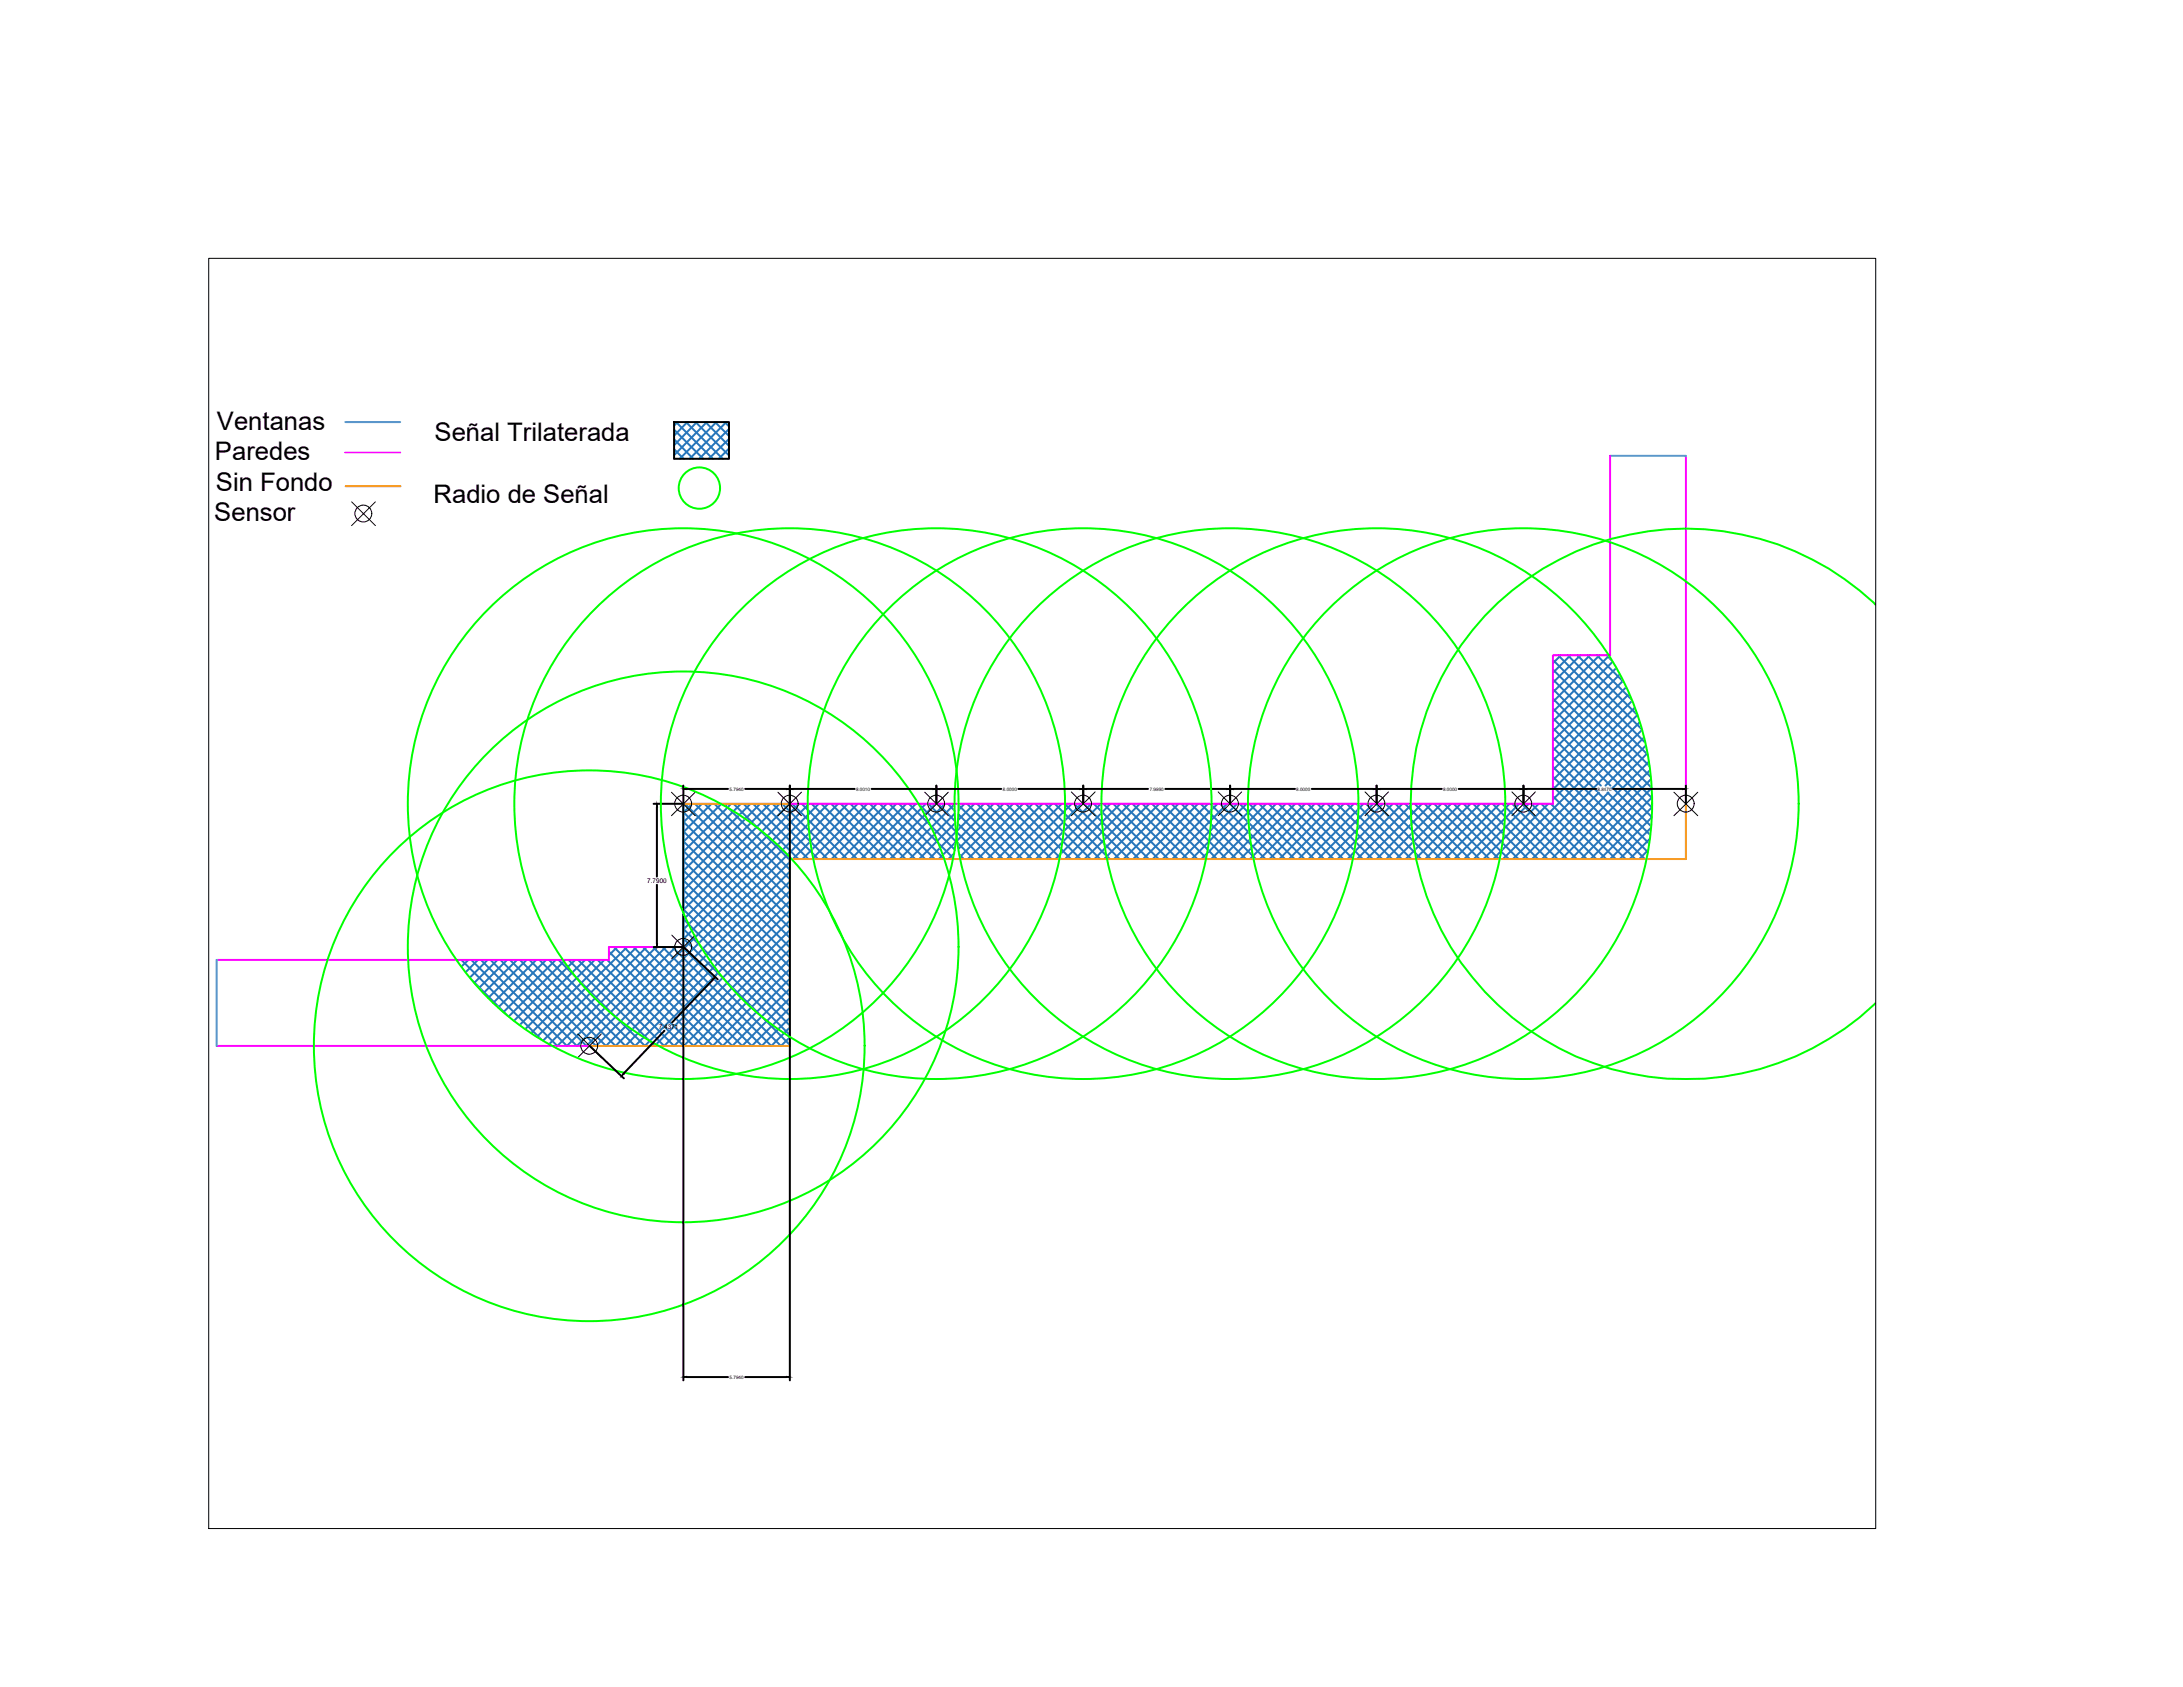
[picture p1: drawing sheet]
<svg xmlns="http://www.w3.org/2000/svg" width="279mm" height="216mm" viewBox="0 0 279 216" stroke-linecap="round" stroke-linejoin="round" font-family="sans-serif">
<defs><g id="words">
<g font-size="3.3">
<text x="27.5" y="58.9">Paredes</text>
<text x="27.8" y="55">Ventanas</text>
<text x="55.6" y="56.5">Señal Trilaterada</text>
<text x="27.6" y="62.9">Sin Fondo</text>
<text x="55.5" y="64.3">Radio de Señal</text>
<text x="27.4" y="66.7">Sensor</text>
</g>
<g font-size=".8">
<text x="82.8" y="113">7.7900</text>
<text x="84.3" y="131.7">7.4371</text>
</g>
<g font-size=".6">
<text x="93.4" y="101.2">5.7940</text>
<text x="109.6" y="101.2">8.0010</text>
<text x="128.4" y="101.2">8.0000</text>
<text x="147.2" y="101.2">7.9990</text>
<text x="165.9" y="101.2">8.0000</text>
<text x="184.7" y="101.2">8.0000</text>
<text x="204.5" y="101.2">8.8470</text>
<text x="93.4" y="176.4">5.7940</text>
</g>
</g></defs>
<!-- layer: 0 -->
<g fill="none" stroke="#2776bb" stroke-width=".25">
<path d="M86.3 58.7h.1M86.3 57.5l1.2 1.2M86.3 56.2l2.4 2.5M86.3 55l3.7 3.7M86.5 54l4.7 4.7M86.7 54l-.4 .5M87.8 54l4.7 4.7M88 54l-1.7 1.8M89 54l4.3 4.3M89.2 54l-2.9 3M90.3 54l3 3.1M90.5 54l-4.2 4.3"/>
<path d="M91.5 54l1.8 1.8M91.7 54l-4.7 4.7M92.8 54l.5 .6M93 54l-4.7 4.7M93.3 54.9l-3.8 3.8M93.3 56.2l-2.6 2.5M93.3 57.4l-1.3 1.3M93.3 58.7h-.1M198.8 90.7l12.6 12.6-6.6 6.6M198.8 99.4l10.5 10.5M198.8 98.1l11.7 11.8M198.8 96.9l12.1 12.2"/>
<path d="M198.8 95.7l5.6 5.6M198.8 94.4l6.1 6.1M198.8 93.2l7.3 7.3M198.8 91.9l12.6 12.7M198.8 89.4l12.6 12.7M198.8 88.2l12.6 12.6M198.8 87l12.5 12.4M198.8 85.7l12.3 12.3M198.8 84.5l12.1 12.1M199.4 83.9l11.1 11.1M199.8 83.9l-1 1M200.7 83.9l9.4 9.4"/>
<path d="M201 83.9l-2.2 2.2M201.9 83.9l7.7 7.6M202.3 83.9l-3.5 3.5M203.2 83.9l5.6 5.6M203.5 83.9l-4.7 4.7M204.4 83.9l3.4 3.3M204.7 83.9l-5.9 5.9M205.7 83.9l.5 .6M205.9 83.9l-7.1 7.2M206.4 84.7l-7.6 7.6M206.8 85.5l-8 8.1M207.3 86.3l-8.5 8.5"/>
<path d="M207.7 87.1l-8.9 9M208.1 88l-9.3 9.3M208.5 88.8l-9.7 9.8M208.9 89.7l-10.1 10.1M209.2 90.6l-10.4 10.4M209.6 91.5l-10.8 10.8M209.8 92.5l-17.4 17.4M210.1 93.4l-16.5 16.5M210.4 94.4l-15.5 15.5M210.7 95.4l-5.2 5.1M210.8 96.4l-4.4 4.5M211 97.5l-12.4 12.4"/>
<path d="M211.2 98.6l-11.3 11.3M211.3 99.7l-10.2 10.2M87.5 118.9l13.6 13.6M87.5 117.6l13.6 13.6M87.5 116.4l13.6 13.6M87.5 115.1l13.6 13.6M87.5 113.9l13.6 13.6M87.5 112.6l13.6 13.6M87.5 111.4l13.6 13.6M87.5 110.2l13.6 13.5M87.5 108.9l13.6 13.6M87.5 107.7l13.6 13.5"/>
<path d="M87.5 106.4l13.6 13.6M87.5 105.2l13.6 13.6M87.5 103.9l13.6 13.6M87.7 102.9l13.4 13.4M88.6 102.9l-1.1 1.1M88.9 102.9l12.2 12.1M89.8 102.9l-2.3 2.3M90.2 102.9l10.9 10.9M91.1 102.9l-3.6 3.6M91.4 102.9l9.7 9.6M92.3 102.9l-4.8 4.8M92.7 102.9l8.4 8.4"/>
<path d="M93.6 102.9l-6.1 6.1M93.9 102.9l7.2 7.2M94.8 102.9l-7.3 7.3M95.2 102.9l7 7M96.1 102.9l-8.6 8.6M96.4 102.9l7.1 7M97.3 102.9l-9.8 9.8M97.7 102.9l7 7M98.6 102.9l-11.1 11.1M98.9 102.9l7 7M99.8 102.9l-12.3 12.3M100.1 102.9l7.1 7"/>
<path d="M101 102.9l-13.5 13.6M101.1 114l-19.8 19.9-11-11M101.1 115.3l-18.5 18.6-11.1-11M101.1 116.5l-17.3 17.4-11-11M101.1 110.3l-23.5 23.6-11.1-11M101.1 111.5l-22.3 22.4-11-11M101.1 112.8l-21 21.1-11.1-11M101.1 117.8l-16.1 16.1-11-11M101.1 119l-14.8 14.9-11-11M101.4 102.9l7 7M102.3 102.9l-14.8 14.8M102.6 102.9l7.1 7"/>
<path d="M103.5 102.9l-16 16.1M103.9 102.9l7 7M104.8 102.9l-17.3 17.3M105.1 102.9l7.1 7M106 102.9l-30.9 31-11-11M106.4 102.9l7 7M107.3 102.9l-31 31-11-11M107.6 102.9l7 7M108.5 102.9l-7 7M108.8 102.9l7.1 7M109.8 102.9l-7.1 7M110.1 102.9l7 7"/>
<path d="M111 102.9l-7 7M111.3 102.9l7.1 7M112.2 102.9l-7 7M112.6 102.9l7 7M113.5 102.9l-7.1 7M113.8 102.9l7.1 7M114.7 102.9l-7 7M115.1 102.9l6.9 6.9M116 102.9l-7.1 7M116.3 102.9l5.9 5.9M117.2 102.9l-7 7M117.6 102.9l4.7 4.8"/>
<path d="M118.5 102.9l-7.1 7M118.8 102.9l3.6 3.6M119.7 102.9l-7 7M120.1 102.9l2.2 2.2M120.9 102.9l-7 7M121.3 102.9l.9 .9M122.1 109.2l-.7 .7M122.2 104.1l-5.8 5.8M122.2 102.9l-7.1 7M122.3 105.3l-4.7 4.6M122.3 107.7l-2.2 2.2M122.4 106.4l-3.5 3.5"/>
<path d="M122.5 106.6l3.4 3.3M122.6 107.9l2 2M122.6 105.4l4.5 4.5M122.7 104.2l5.7 5.7M122.7 103l6.9 6.9M122.8 109.4l.6 .5M123.4 102.9l-.7 .8M123.8 102.9l7.1 7M124.7 102.9l-2.1 2M125.1 102.9l7 7M125.9 102.9l-3.4 3.4M126.3 102.9l7.1 7"/>
<path d="M127.2 102.9l-4.7 4.7M127.6 102.9l7 7M128.4 102.9l-5.7 5.7M128.8 102.9l7 7M129.7 102.9l-6.8 6.8M130 102.9l7.1 7M130.9 102.9l-7 7M131.3 102.9l7 7M132.2 102.9l-7.1 7M132.5 102.9l7.1 7M133.4 102.9l-7 7M133.8 102.9l7 7"/>
<path d="M134.7 102.9l-7.1 7M135 102.9l7.1 7M135.9 102.9l-7 7M136.3 102.9l7 7M137.2 102.9l-7.1 7M137.5 102.9l7 7M138.4 102.9l-7 7M138.7 102.9l7.1 7M139.7 102.9l-7.1 7M140 102.9l7 7M140.9 102.9l-7 7M141.2 102.9l7.1 7"/>
<path d="M142.1 102.9l-7 7M142.5 102.9l7 7M143.4 102.9l-7.1 7M143.7 102.9l7 7M144.6 102.9l-7 7M144.9 102.9l7.1 7M145.9 102.9l-7.1 7M146.2 102.9l7 7M147.1 102.9l-7 7M147.4 102.9l7.1 7M148.4 102.9l-7.1 7M148.7 102.9l7 7"/>
<path d="M149.6 102.9l-7 7M149.9 102.9l7.1 7M150.8 102.9l-7 7M151.2 102.9l7 7M152.1 102.9l-7.1 7M152.4 102.9l7.1 7M153.3 102.9l-7 7M153.7 102.9l7 7M154.6 102.9l-7.1 7M154.9 102.9l7.1 7M155.8 102.9l-7 7M156.2 102.9l7 7"/>
<path d="M157.1 102.9l-7.1 7M157.4 102.9l7.1 7M158.3 102.9l-7 7M158.7 102.9l7 7M159.6 102.9l-7.1 7M159.9 102.9l7.1 7M160.8 102.9l-7 7M161.2 102.9l7 7M162.1 102.9l-7.1 7M162.4 102.9l7.1 7M163.3 102.9l-7 7M163.7 102.9l7 7"/>
<path d="M164.5 102.9l-7 7M164.9 102.9l7 7M165.8 102.9l-7 7M166.2 102.9l7 7M167 102.9l-7 7M167.4 102.9l7 7M168.3 102.9l-7.1 7M168.6 102.9l7.1 7M169.5 102.9l-7 7M169.9 102.9l7 7M170.8 102.9l-7.1 7M171.1 102.9l7.1 7"/>
<path d="M172 102.9l-7 7M172.4 102.9l7 7M173.3 102.9l-7.1 7M173.6 102.9l7 7M174.5 102.9l-7 7M174.8 102.9l7.1 7M175.8 102.9l-7.1 7M176.1 102.9l7 7M177 102.9l-7 7M177.3 102.9l7.1 7M178.3 102.9l-7.1 7M178.6 102.9l7 7"/>
<path d="M179.5 102.9l-7 7M179.8 102.9l7.1 7M180.7 102.9l-7 7M181.1 102.9l7 7M182 102.9l-7.1 7M182.3 102.9l7.1 7M183.2 102.9l-7 7M183.6 102.9l7 7M184.5 102.9l-7.1 7M184.8 102.9l7.1 7M185.7 102.9l-7 7M186.1 102.9l7 7"/>
<path d="M186.9 102.9l-7 7M187.3 102.9l7.1 7M188.2 102.9l-7.1 7M188.6 102.9l7 7M189.4 102.9l-7 7M189.8 102.9l7.1 7M190.7 102.9l-7.1 7M191.1 102.9l7 7M191.9 102.9l-7 7M192.3 102.9l7 7M193.2 102.9l-7.1 7M193.5 102.9l7.1 7"/>
<path d="M194.4 102.9l-7 7M194.8 102.9l7 7M195.7 102.9l-7.1 7M196 102.9l7.1 7M196.9 102.9l-7 7M197.3 102.9l7 7M198.2 102.9l-7.1 7M198.5 102.9l7.1 7M198.8 101.9l8 8M198.8 100.6l9.3 9.3M204.5 101.4l6.6 6.6M204.6 101.4l-8.5 8.5"/>
<path d="M205.7 101.4l5.5 5.4M205.9 101.4l-8.5 8.5M206.4 100.8l4.9 4.9M210.9 108.8l-1.1 1.1M211.2 107.4l-2.6 2.5M211.3 106l-4 3.9M211.4 100.9l-9 9M211.4 102.1l-7.8 7.8M211.4 104.6l-5.3 5.3M58.7 122.9l-.2 .1M59.1 122.9l10.2 10.2M59.9 122.9l-.8 .8"/>
<path d="M60.3 125.3l4.7 4.7M61.2 122.9l-1.6 1.5M62.4 122.9l-2.2 2.2M63.7 122.9l-3 2.9M64.9 122.9l-3.6 3.5M66.2 122.9l-4.3 4.2M67.4 122.9l-4.9 4.8M68.6 122.9l-5.5 5.5M69.9 122.9l-6.1 6M71.1 122.9l-6.7 6.6M72.4 122.9l-7.3 7.2M73.6 122.9l-7.8 7.7"/>
<path d="M74.9 122.9l-8.4 8.3M76.1 122.9l-8.9 8.8M77.3 122.9l-9.3 9.3M77.9 121.8l12.1 12.1 11.1-11.1M78.6 121.2l12.6 12.7 9.9-9.9M79 121.2l-1.1 1.1M79.8 121.2l12.7 12.7 8.6-8.6M80.3 121.2l-11.6 11.5M81.1 121.2l12.6 12.7 7.4-7.4M81.5 121.2l-12 12M82.3 121.2l12.7 12.7 6.1-6.1M82.8 121.2l-12.5 12.4"/>
<path d="M83.6 121.2l12.6 12.7 4.9-4.9M84 121.2l-12.7 12.7-11-11M84.8 121.2l12.7 12.7 3.6-3.6M85.2 121.2l-12.6 12.7-11-11M86.1 121.2l12.6 12.7 2.4-2.4M86.5 121.2l-12.7 12.7-11-11M87.3 121.2l12.6 12.7 1.2-1.1M87.5 120.1l13.6 13.6M101.1 120.3l-13.6 13.6-11-11M101.1 121.5l-12.3 12.4-11.1-11"/>
</g>
<path d="M44.2 57.9h7M206.1 58.3v25.6h-7.3v19h-97.7M215.8 58.3v44.6M27.7 133.9h47.7M87.5 121.2h-9.6v1.7h-50.2" fill="none" stroke="#f0f" stroke-width=".25"/>
<path d="M44.2 62.2h7.1M87.5 102.9h13.6M215.8 102.9v7h-114.7M75.4 133.9h25.7" fill="none" stroke="#f8991e" stroke-width=".25"/>
<path d="M44.2 54h7M206.1 58.3h9.7M87.5 102.9v18.3M27.7 122.9v11" fill="none" stroke="#0ff" stroke-width=".25"/>
<g fill="none" stroke="#000" stroke-width=".13">
<path d="M26.7 33.1h213.4v162.5h-213.4zM45 64.2l3 3.1M48 64.2l-3 3.1M85.9 101.4l3.1 3M86 119.7l3 3M89 101.4l-3.1 3M89 119.7l-3 3M99.6 101.4l3 3M102.6 101.4l-3 3M118.4 101.4l3 3M121.4 101.4l-3 3M137.1 101.3l3.1 3.1"/>
<path d="M140.2 101.3l-3.1 3.1M155.9 101.3l3 3.1M158.9 101.3l-3 3.1M174.7 101.3l3 3.1M177.7 101.3l-3 3.1M193.5 101.3l3 3.1M196.5 101.3l-3 3.1M214.2 101.4l3.1 3M217.3 101.4l-3.1 3M74 132.3l3 3M77 132.3l-3 3"/>
<circle cx="46.5" cy="65.7" r="1.08"/>
<circle cx="87.4" cy="102.8" r="1.08"/>
<circle cx="101.1" cy="102.8" r="1.08"/>
<circle cx="119.8" cy="102.8" r="1.08"/>
<circle cx="138.6" cy="102.8" r="1.08"/>
<circle cx="157.4" cy="102.8" r="1.08"/>
<circle cx="176.2" cy="102.8" r="1.08"/>
<circle cx="195" cy="102.8" r="1.08"/>
<circle cx="215.8" cy="102.8" r="1.08"/>
<circle cx="75.4" cy="133.8" r="1.08"/>
<circle cx="87.4" cy="121.2" r="1.08"/>
</g>
<path d="M101.1 109.9v24" fill="none" stroke="#ff0" stroke-width=".25"/>
<g fill="none" stroke="#0f0" stroke-width=".25">
<path d="M240 77.4a35.2 35.2 0 0 0-49.3 .8 35.2 35.2 0 0 0 0 49.4 35.2 35.2 0 0 0 49.3 .8"/>
<circle cx="89.5" cy="62.5" r="2.65"/>
<circle cx="87.4" cy="102.8" r="35.2"/>
<circle cx="101.1" cy="102.8" r="35.2"/>
<circle cx="119.8" cy="102.8" r="35.2"/>
<circle cx="138.6" cy="102.8" r="35.2"/>
<circle cx="157.4" cy="102.8" r="35.2"/>
<circle cx="176.2" cy="102.8" r="35.2"/>
<circle cx="195" cy="102.8" r="35.2"/>
<circle cx="75.4" cy="133.8" r="35.2"/>
<circle cx="87.4" cy="121.2" r="35.2"/>
</g>
<g fill="none" stroke="#000" stroke-width=".25">
<path d="M86.3 54h7v4.7h-7zM83.7 102.9h3.6M84.1 103.3v8.9M84.1 113.2v7.6M87.5 100.5v2.2M87.5 103v73.7M87.9 101h5.3M95.4 101h5.3M101.1 100.5v2.2M101.1 103v73.7M101.5 101h7.9M111.5 101h7.9"/>
<path d="M119.8 100.5v2.2M120.3 101h7.8M130.3 101h7.9M138.6 100.5v2.2M139.1 101h7.8M149.1 101h7.9M157.4 100.5v2.2M157.9 101h7.8M167.9 101h7.9M176.2 100.5v2.2M176.6 101h7.9M186.7 101h7.9"/>
<path d="M195 100.5v2.2M195.4 101h8.9M206.5 101h8.8M215.8 100.5v2.2M75.6 133.9l4.2 4.1M83.7 121.2h3.6M85 131.9l-5.2 5.5M87.6 121.3l4.3 4M91.3 125.3l-5.3 5.6M87.9 176.2h5.3M95.4 176.2h5.3"/>
</g>
<g fill="#000" stroke="#000" stroke-width=".13">
<path d="M84.1 102.9l.1 .4h-.2zM87.5 101l.4-.1v.1zM100.7 100.9l.4 .1h-.4zM101.1 101l.4-.1v.1zM119.4 100.9l.4 .1h-.4zM119.8 101l.5-.1v.1zM138.2 100.9l.4 .1h-.4zM138.6 101l.5-.1v.1zM157 100.9l.4 .1h-.4zM157.4 101l.5-.1v.1zM175.8 100.9l.4 .1h-.4zM176.2 101l.4-.1v.1z"/>
<path d="M194.6 100.9l.4 .1h-.4zM195 101l.4-.1v.1zM215.3 100.9l.5 .1h-.5zM79.8 137.4l.1 .1-.4 .2zM84 120.8h.2l-.1 .4zM91.2 125.3l.3-.2-.2 .3zM87.5 176.2l.4-.1v.2zM100.7 176.1l.4 .1-.4 .1z"/>
</g>
<use href="#words"/>
</svg>
